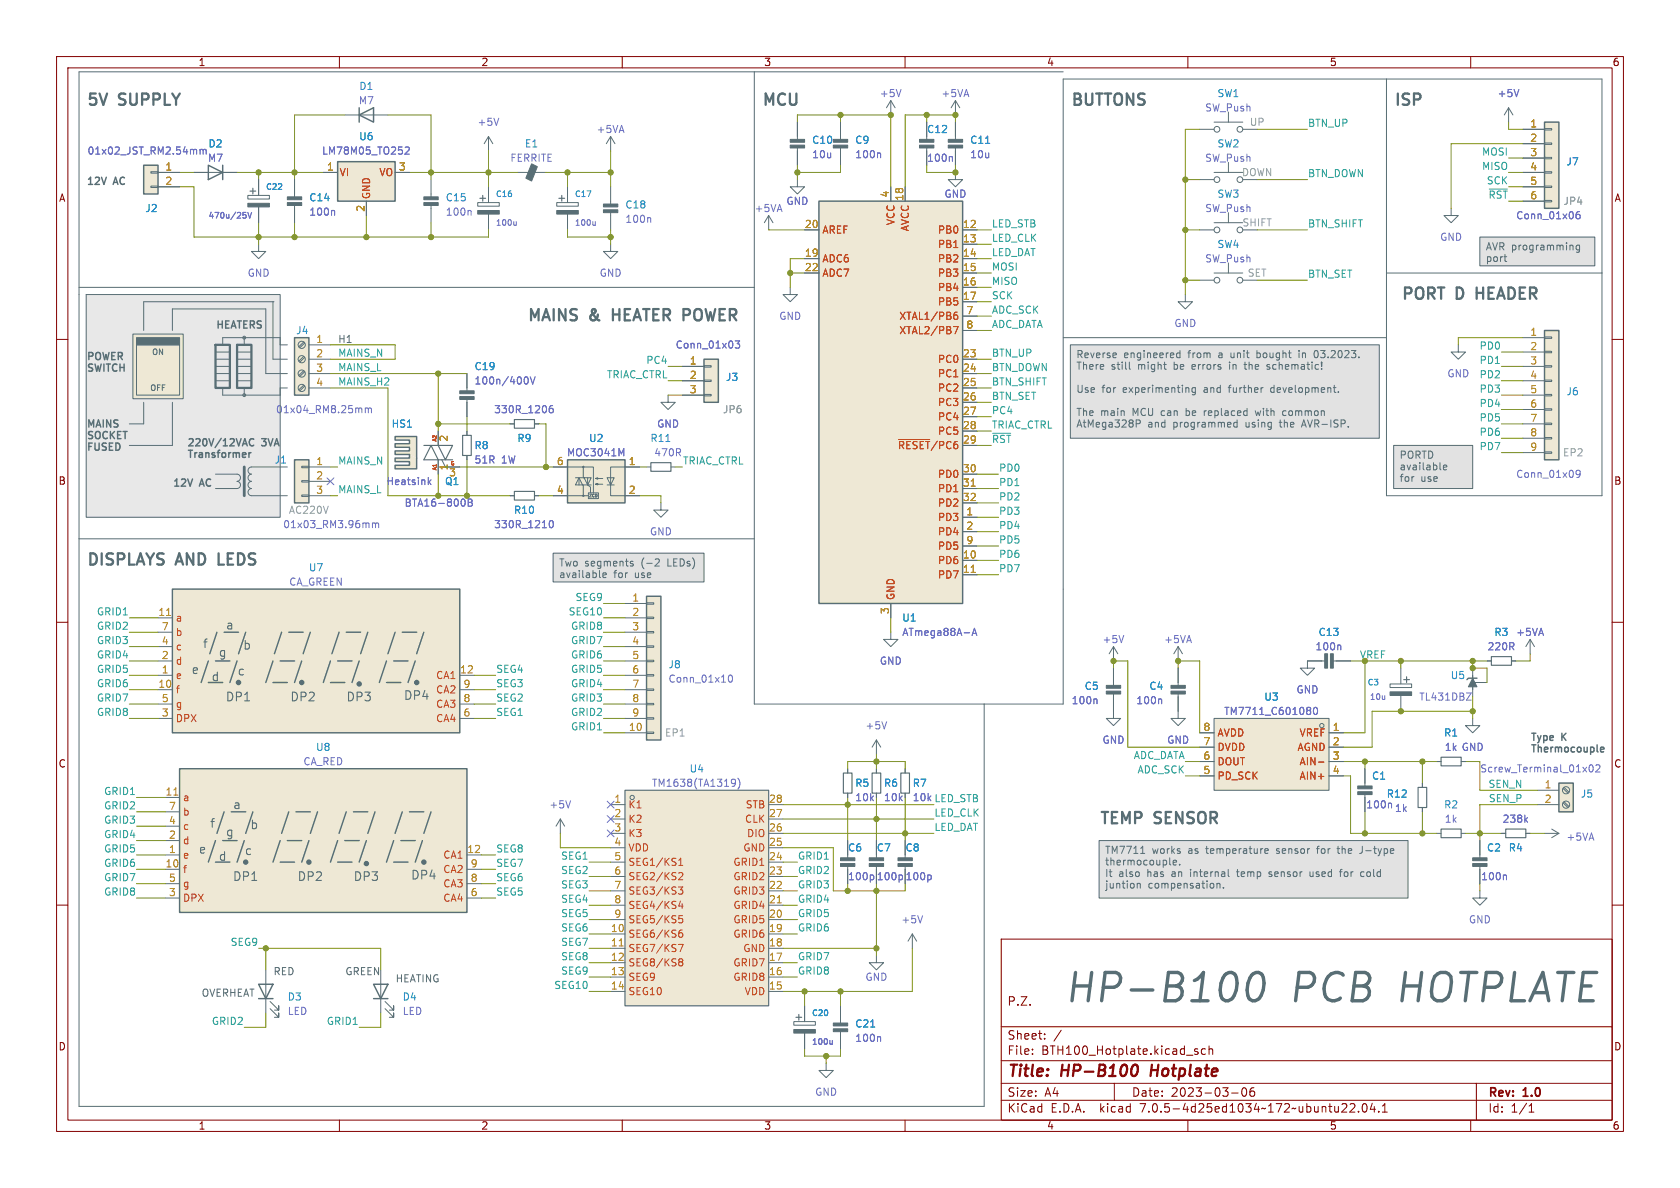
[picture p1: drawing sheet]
<svg xmlns="http://www.w3.org/2000/svg" width="297mm" height="210mm" viewBox="0 0 297 210" stroke-linecap="round" stroke-linejoin="round" font-family="sans-serif">
<defs><g id="words">
<g font-size="7" fill="#586e75">
<text x="188" y="177.6">HP-B100</text>
<text x="228" y="177.6">PCB HOTPLATE</text>
</g>
<g font-size="2.8" fill="#586e75">
<text x="15.2" y="18.8">5V</text>
<text x="21" y="18.8">SUPPLY</text>
<text x="134.6" y="18.8">MCU</text>
<text x="189.2" y="18.8">BUTTONS</text>
<text x="246.4" y="18.8">ISP</text>
<text x="247.6" y="53.1">PORT</text>
<text x="257.4" y="53.1">D</text>
<text x="261.5" y="53.1">HEADER</text>
<text x="93.1" y="56.9">MAINS</text>
<text x="104.1" y="56.9">&amp;</text>
<text x="108.7" y="56.9">HEATER POWER</text>
<text x="15.2" y="100.1">DISPLAYS</text>
<text x="31.2" y="100.1">AND LEDS</text>
<text x="194.3" y="145.8">TEMP</text>
<text x="204.1" y="145.8">SENSOR</text>
</g>
<g font-size="2.8" fill="#840000">
<text x="178" y="190.8">Title:</text>
<text x="187.5" y="190.8">HP-B100</text>
<text x="203.9" y="190.8">Hotplate</text>
</g>
<g font-size="2.1" fill="#586e75">
<text x="39.9" y="111.5">a</text>
<text x="33.8" y="119.4">e</text>
<text x="35.8" y="114.8">f</text>
<text x="38.6" y="116.3">g</text>
<text x="41.9" y="119.6">c</text>
<text x="42.9" y="115">b</text>
<text x="37.3" y="120.6">d</text>
<text x="39.8" y="124.2">DP1</text>
<text x="51.3" y="124.2">DP2</text>
<text x="61.2" y="124.2">DP3</text>
<text x="71.3" y="123.9">DP4</text>
<text x="41.1" y="143.2">a</text>
<text x="37.1" y="146.5">f</text>
<text x="39.9" y="148.1">g</text>
<text x="44.2" y="146.8">b</text>
<text x="35.1" y="151.1">e</text>
<text x="38.6" y="152.4">d</text>
<text x="41.1" y="155.9">DP1</text>
<text x="43.2" y="151.4">c</text>
<text x="52.5" y="155.9">DP2</text>
<text x="62.4" y="155.9">DP3</text>
<text x="72.6" y="155.7">DP4</text>
</g>
<g font-size="2.1" fill="#840000">
<text x="178" y="177.9">P.Z.</text>
<text x="178" y="183.9">Sheet:</text>
<text x="178" y="186.6">File:</text>
<text x="184" y="186.6">BTH100_Hotplate.kicad_sch</text>
<text x="178" y="196.8">KiCad</text>
<text x="178" y="194">Size:</text>
<text x="184.6" y="194">A4</text>
<text x="185.7" y="196.8">E.D.A.</text>
<text x="194.4" y="196.8">kicad</text>
<text x="200" y="194">Date:</text>
<text x="201.5" y="196.8">7.0.5-4d25ed1034~172~ubuntu22.04.1</text>
<text x="206.9" y="194">2023-03-06</text>
<text x="263" y="194.2">Rev:</text>
<text x="263" y="196.8">Id:</text>
<text x="267" y="196.8">1/1</text>
<text x="269.2" y="194.2">1.0</text>
</g>
<g font-size="1.8" fill="#840000">
<text x="35" y="11.8">1</text>
<text x="85" y="11.8">2</text>
<text x="135" y="11.8">3</text>
<text x="185" y="11.8">4</text>
<text x="235" y="11.8">5</text>
<text x="285" y="11.8">6</text>
<text x="10.4" y="35.8">A</text>
<text x="285.4" y="35.8">A</text>
<text x="10.3" y="85.8">B</text>
<text x="285.3" y="85.8">B</text>
<text x="10.3" y="135.8">C</text>
<text x="285.3" y="135.8">C</text>
<text x="10.3" y="185.8">D</text>
<text x="285.3" y="185.8">D</text>
<text x="35" y="199.8">1</text>
<text x="85" y="199.8">2</text>
<text x="135" y="199.8">3</text>
<text x="185" y="199.8">4</text>
<text x="235" y="199.8">5</text>
<text x="285" y="199.8">6</text>
</g>
<g font-size="1.8" fill="#268bd2">
<text x="63.5" y="16.1">D1</text>
<text x="215.2" y="17.3">SW1</text>
<text x="163.8" y="23.7">C12</text>
<text x="63.4" y="25">U6</text>
<text x="92.7" y="26.2">E1</text>
<text x="143.5" y="25.6">C10</text>
<text x="151.1" y="25.6">C9</text>
<text x="171.5" y="25.6">C11</text>
<text x="215.2" y="26.2">SW2</text>
<text x="276.9" y="29.4">J7</text>
<text x="54.6" y="35.8">C14</text>
<text x="78.7" y="35.8">C15</text>
<text x="215.2" y="35.1">SW3</text>
<text x="25.6" y="37.7">J2</text>
<text x="110.5" y="37">C18</text>
<text x="215.2" y="44">SW4</text>
<text x="52.3" y="59.2">J4</text>
<text x="83.8" y="65.6">C19</text>
<text x="128.3" y="67.5">J3</text>
<text x="276.9" y="70">J6</text>
<text x="69.2" y="75.8">HS1</text>
<text x="48.5" y="82.1">J1</text>
<text x="83.8" y="79.6">R8</text>
<text x="91.4" y="78.3">R9</text>
<text x="104.1" y="78.3">U2</text>
<text x="114.9" y="78.3">R11</text>
<text x="78.6" y="85.9">Q1</text>
<text x="90.8" y="91">R10</text>
<text x="54.5" y="101.2">U7</text>
<text x="159.4" y="110">U1</text>
<text x="233" y="112.6">C13</text>
<text x="264.1" y="112.6">R3</text>
<text x="118.1" y="118.3">J8</text>
<text x="191.7" y="122.1">C5</text>
<text x="203.1" y="122.1">C4</text>
<text x="223.5" y="124">U3</text>
<text x="256.4" y="120.2">U5</text>
<text x="255.2" y="130.4">R1</text>
<text x="55.8" y="132.9">U8</text>
<text x="121.9" y="136.7">U4</text>
<text x="242.5" y="138">C1</text>
<text x="151.1" y="139.3">R5</text>
<text x="156.2" y="139.3">R6</text>
<text x="161.3" y="139.3">R7</text>
<text x="255.2" y="143.1">R2</text>
<text x="279.4" y="141.2">J5</text>
<text x="149.9" y="150.7">C6</text>
<text x="154.9" y="150.7">C7</text>
<text x="160" y="150.7">C8</text>
<text x="262.8" y="150.7">C2</text>
<text x="266.7" y="150.7">R4</text>
<text x="50.8" y="177">D3</text>
<text x="71.1" y="177">D4</text>
<text x="151.1" y="181.8">C21</text>
</g>
<g font-size="1.8" fill="#6c71c4">
<text x="155.5" y="17.3">+5V</text>
<text x="166.4" y="17.3">+5VA</text>
<text x="264.7" y="17.3">+5V</text>
<text x="63.4" y="18.6">M7</text>
<text x="84.4" y="22.4">+5V</text>
<text x="105.4" y="23.7">+5VA</text>
<text x="213" y="19.9">SW_Push</text>
<text x="15.4" y="27.5">01x02_JST_RM2.54mm</text>
<text x="36.7" y="28.8">M7</text>
<text x="36.8" y="26.2">D2</text>
<text x="56.9" y="27.5">LM78M05_TO252</text>
<text x="90.2" y="28.8">FERRITE</text>
<text x="143.5" y="28.1">10u</text>
<text x="151.1" y="28.1">100n</text>
<text x="163.8" y="28.8">100n</text>
<text x="171.5" y="28.1">10u</text>
<text x="213" y="28.8">SW_Push</text>
<text x="166.9" y="35.1">GND</text>
<text x="54.6" y="38.3">100n</text>
<text x="78.7" y="38.3">100n</text>
<text x="110.5" y="39.6">100n</text>
<text x="133.3" y="37.7">+5VA</text>
<text x="139" y="36.4">GND</text>
<text x="213" y="37.7">SW_Push</text>
<text x="268" y="38.9">Conn_01x06</text>
<text x="213" y="46.5">SW_Push</text>
<text x="254.5" y="42.7">GND</text>
<text x="43.7" y="49.1">GND</text>
<text x="106" y="49.1">GND</text>
<text x="137.7" y="56.7">GND</text>
<text x="207.6" y="58">GND</text>
<text x="119.4" y="61.8">Conn_01x03</text>
<text x="83.8" y="68.1">100n/400V</text>
<text x="255.8" y="66.9">GND</text>
<text x="48.7" y="73.2">01x04_RM8.25mm</text>
<text x="87.3" y="73.2">330R_1206</text>
<text x="116.1" y="75.8">GND</text>
<text x="83.8" y="82.1">51R</text>
<text x="88.6" y="82.1">1W</text>
<text x="100.2" y="80.8">MOC3041M</text>
<text x="115.6" y="80.8">470R</text>
<text x="68.3" y="85.9">Heatsink</text>
<text x="71.5" y="89.7">BTA16-800B</text>
<text x="268" y="84.6">Conn_01x09</text>
<text x="50" y="93.5">01x03_RM3.96mm</text>
<text x="87.3" y="93.5">330R_1210</text>
<text x="114.8" y="94.8">GND</text>
<text x="51.1" y="103.7">CA_GREEN</text>
<text x="159.4" y="112.6">ATmega88A-A</text>
<text x="194.9" y="113.9">+5V</text>
<text x="205.7" y="113.9">+5VA</text>
<text x="268" y="112.6">+5VA</text>
<text x="155.5" y="117.7">GND</text>
<text x="232.5" y="115.1">100n</text>
<text x="262.9" y="115.1">220R</text>
<text x="118.1" y="120.8">Conn_01x10</text>
<text x="189.4" y="124.7">100n</text>
<text x="200.8" y="124.7">100n</text>
<text x="229.1" y="122.7">GND</text>
<text x="250.8" y="124">TL431DBZ</text>
<text x="152.9" y="129.1">+5V</text>
<text x="194.9" y="131.6">GND</text>
<text x="206.3" y="131.6">GND</text>
<text x="216.4" y="126.6">TM7711_C601080</text>
<text x="53.6" y="135.4">CA_RED</text>
<text x="255.4" y="132.9">1k GND</text>
<text x="261.6" y="136.7">Screw_Terminal_01x02</text>
<text x="97.1" y="143.1">+5V</text>
<text x="115.2" y="139.3">TM1638(TA1319)</text>
<text x="151.1" y="141.8">10k</text>
<text x="156.2" y="141.8">10k</text>
<text x="161.3" y="141.8">10k</text>
<text x="241.5" y="143.1">100n</text>
<text x="245.1" y="141.2">R12</text>
<text x="246.5" y="143.7">1k</text>
<text x="255.4" y="145.6">1k</text>
<text x="265.6" y="145.6">238k</text>
<text x="276.9" y="148.8">+5VA</text>
<text x="149.9" y="155.8">100p</text>
<text x="154.9" y="155.8">100p</text>
<text x="160" y="155.8">100p</text>
<text x="261.8" y="155.8">100n</text>
<text x="159.3" y="163.4">+5V</text>
<text x="259.6" y="163.4">GND</text>
<text x="152.9" y="173.5">GND</text>
<text x="50.8" y="179.6">LED</text>
<text x="71.1" y="179.6">LED</text>
<text x="151.1" y="184.3">100n</text>
<text x="144.1" y="193.9">GND</text>
</g>
<g font-size="1.8" fill="#93a1a1">
<text x="220.9" y="22.4">UP</text>
<text x="219.5" y="31.3">DOWN</text>
<text x="219.6" y="40.2">SHIFT</text>
<text x="276.3" y="36.4">JP4</text>
<text x="220.5" y="49.1">SET</text>
<text x="127.8" y="73.2">JP6</text>
<text x="276.3" y="80.8">EP2</text>
<text x="51" y="91">AC220V</text>
<text x="117.5" y="130.4">EP1</text>
</g>
<g font-size="1.8" fill="#2aa198">
<text x="231.1" y="22.5">BTN_UP</text>
<text x="262" y="27.6">MOSI</text>
<text x="231.1" y="31.4">BTN_DOWN</text>
<text x="262" y="30.1">MISO</text>
<text x="262.8" y="32.7">SCK</text>
<text x="175.3" y="40.3">LED_STB</text>
<text x="231.1" y="40.3">BTN_SHIFT</text>
<text x="175.3" y="42.8">LED_CLK</text>
<text x="175.3" y="45.4">LED_DAT</text>
<text x="175.3" y="47.9">MOSI</text>
<text x="175.3" y="50.5">MISO</text>
<text x="175.3" y="53">SCK</text>
<text x="231.1" y="49.2">BTN_SET</text>
<text x="175.3" y="55.5">ADC_SCK</text>
<text x="175.3" y="58.1">ADC_DATA</text>
<text x="59.7" y="65.7">MAINS_L</text>
<text x="59.7" y="63.2">MAINS_N</text>
<text x="114.2" y="64.4">PC4</text>
<text x="175.3" y="65.7">BTN_DOWN</text>
<text x="175.3" y="63.2">BTN_UP</text>
<text x="261.6" y="61.9">PD0</text>
<text x="261.6" y="64.4">PD1</text>
<text x="59.7" y="68.2">MAINS_H2</text>
<text x="107.3" y="67">TRIAC_CTRL</text>
<text x="175.3" y="70.8">BTN_SET</text>
<text x="175.3" y="68.2">BTN_SHIFT</text>
<text x="261.6" y="67">PD2</text>
<text x="261.6" y="69.5">PD3</text>
<text x="175.3" y="75.9">TRIAC_CTRL</text>
<text x="175.3" y="73.3">PC4</text>
<text x="261.6" y="77.1">PD6</text>
<text x="261.6" y="74.6">PD5</text>
<text x="261.6" y="72">PD4</text>
<text x="59.7" y="82.2">MAINS_N</text>
<text x="120.6" y="82.2">TRIAC_CTRL</text>
<text x="175.3" y="78.4">~{RST}</text>
<text x="176.5" y="83.5">PD0</text>
<text x="261.6" y="79.7">PD7</text>
<text x="59.7" y="87.3">MAINS_L</text>
<text x="176.5" y="86">PD1</text>
<text x="176.5" y="88.6">PD2</text>
<text x="176.5" y="91.1">PD3</text>
<text x="176.5" y="93.6">PD4</text>
<text x="176.5" y="96.2">PD5</text>
<text x="176.5" y="101.3">PD7</text>
<text x="176.5" y="98.7">PD6</text>
<text x="101.7" y="106.3">SEG9</text>
<text x="17.1" y="108.9">GRID1</text>
<text x="17.1" y="111.4">GRID2</text>
<text x="17.1" y="114">GRID3</text>
<text x="100.5" y="108.9">SEG10</text>
<text x="100.9" y="111.4">GRID8</text>
<text x="100.9" y="114">GRID7</text>
<text x="17.1" y="119">GRID5</text>
<text x="17.1" y="116.5">GRID4</text>
<text x="87.6" y="119">SEG4</text>
<text x="100.9" y="116.5">GRID6</text>
<text x="100.9" y="119">GRID5</text>
<text x="240.4" y="116.5">VREF</text>
<text x="17.1" y="124.1">GRID7</text>
<text x="17.1" y="121.6">GRID6</text>
<text x="87.6" y="124.1">SEG2</text>
<text x="87.6" y="121.6">SEG3</text>
<text x="100.9" y="124.1">GRID3</text>
<text x="100.9" y="121.6">GRID4</text>
<text x="17.1" y="126.7">GRID8</text>
<text x="87.6" y="126.7">SEG1</text>
<text x="100.9" y="129.2">GRID1</text>
<text x="100.9" y="126.7">GRID2</text>
<text x="200.4" y="134.3">ADC_DATA</text>
<text x="201.1" y="136.8">ADC_SCK</text>
<text x="18.4" y="140.6">GRID1</text>
<text x="18.4" y="143.2">GRID2</text>
<text x="161.3" y="141.8">10k LED_STB</text>
<text x="263.1" y="139.4">SEN_N</text>
<text x="263.2" y="141.9">SEN_P</text>
<text x="18.4" y="145.7">GRID3</text>
<text x="18.4" y="148.2">GRID4</text>
<text x="165.1" y="147">LED_DAT</text>
<text x="165.1" y="144.4">LED_CLK</text>
<text x="18.4" y="155.9">GRID7</text>
<text x="18.4" y="153.3">GRID6</text>
<text x="18.4" y="150.8">GRID5</text>
<text x="87.6" y="153.3">SEG7</text>
<text x="87.6" y="155.9">SEG6</text>
<text x="87.6" y="150.8">SEG8</text>
<text x="99.2" y="154.6">SEG2</text>
<text x="99.2" y="152.1">SEG1</text>
<text x="141" y="154.6">GRID2</text>
<text x="141" y="152.1">GRID1</text>
<text x="18.4" y="158.4">GRID8</text>
<text x="87.6" y="158.4">SEG5</text>
<text x="99.2" y="159.7">SEG4</text>
<text x="99.2" y="157.1">SEG3</text>
<text x="141" y="159.7">GRID4</text>
<text x="141" y="157.1">GRID3</text>
<text x="40.8" y="167.3">SEG9</text>
<text x="99.2" y="162.2">SEG5</text>
<text x="99.2" y="164.8">SEG6</text>
<text x="99.2" y="167.3">SEG7</text>
<text x="141" y="164.8">GRID6</text>
<text x="141" y="162.2">GRID5</text>
<text x="99.2" y="172.4">SEG9</text>
<text x="99.2" y="169.8">SEG8</text>
<text x="141" y="169.8">GRID7</text>
<text x="141" y="172.4">GRID8</text>
<text x="98" y="174.9">SEG10</text>
<text x="37.4" y="181.3">GRID2</text>
<text x="57.7" y="181.3">GRID1</text>
</g>
<g font-size="1.8" fill="#b58900">
<text x="270.5" y="22.6">1</text>
<text x="270.5" y="25.1">2</text>
<text x="270.5" y="27.7">3</text>
<text x="29.2" y="30.2">1</text>
<text x="29.2" y="32.8">2</text>
<text x="57.8" y="30.2">1</text>
<text x="70.5" y="30.2">3</text>
<text x="157.2" y="35" transform="rotate(-90 157.2 35)">4</text>
<text x="159.8" y="35.6" transform="rotate(-90 159.8 35.6)">18</text>
<text x="270.5" y="30.2">4</text>
<text x="270.5" y="32.8">5</text>
<text x="270.5" y="35.3">6</text>
<text x="64.5" y="37.5" transform="rotate(-90 64.5 37.5)">2</text>
<text x="142.2" y="40.4">20</text>
<text x="170.2" y="40.4">12</text>
<text x="142.2" y="45.5">19</text>
<text x="170.2" y="42.9">13</text>
<text x="170.2" y="45.5">14</text>
<text x="142.2" y="48">22</text>
<text x="170.2" y="48">15</text>
<text x="170.2" y="50.5">16</text>
<text x="170.2" y="53.1">17</text>
<text x="170.8" y="55.6">7</text>
<text x="170.8" y="58.2">8</text>
<text x="270.5" y="59.4">1</text>
<text x="55.8" y="60.7">1</text>
<text x="55.8" y="63.2">2</text>
<text x="55.8" y="65.8">3</text>
<text x="121.9" y="64.5">1</text>
<text x="170.2" y="63.2">23</text>
<text x="170.2" y="65.8">24</text>
<text x="270.5" y="62">2</text>
<text x="270.5" y="64.5">3</text>
<text x="55.8" y="68.3">4</text>
<text x="121.9" y="67.1">2</text>
<text x="121.9" y="69.6">3</text>
<text x="170.2" y="68.3">25</text>
<text x="170.2" y="70.9">26</text>
<text x="270.5" y="67.1">4</text>
<text x="270.5" y="69.6">5</text>
<text x="170.2" y="73.4">27</text>
<text x="170.2" y="75.9">28</text>
<text x="270.5" y="72.1">6</text>
<text x="270.5" y="74.7">7</text>
<text x="270.5" y="77.2">8</text>
<text x="55.8" y="82.3">1</text>
<text x="79.4" y="83.2" transform="rotate(-90 79.4 83.2)">1</text>
<text x="79.4" y="78.1" transform="rotate(-90 79.4 78.1)">2</text>
<text x="98.4" y="82.3">6</text>
<text x="111.1" y="82.3">1</text>
<text x="170.2" y="78.5">29</text>
<text x="170.2" y="83.6">30</text>
<text x="270.5" y="79.8">9</text>
<text x="55.8" y="84.8">2</text>
<text x="55.8" y="87.4">3</text>
<text x="79.3" y="84.5">3</text>
<text x="98.4" y="87.4">4</text>
<text x="111.1" y="87.4">2</text>
<text x="170.2" y="86.1">31</text>
<text x="170.2" y="88.6">32</text>
<text x="170.8" y="91.2">1</text>
<text x="170.8" y="93.7">2</text>
<text x="170.2" y="98.8">10</text>
<text x="170.2" y="101.3">11</text>
<text x="170.8" y="96.3">9</text>
<text x="111.7" y="106.4">1</text>
<text x="27.9" y="109">11</text>
<text x="28.5" y="111.5">7</text>
<text x="111.7" y="109">2</text>
<text x="111.7" y="111.5">3</text>
<text x="157.2" y="108.6" transform="rotate(-90 157.2 108.6)">3</text>
<text x="28.5" y="119.1">1</text>
<text x="28.5" y="116.6">2</text>
<text x="28.5" y="114">4</text>
<text x="81.3" y="119.1">12</text>
<text x="111.7" y="114">4</text>
<text x="111.7" y="116.6">5</text>
<text x="111.7" y="119.1">6</text>
<text x="27.9" y="121.7">10</text>
<text x="28.5" y="124.2">5</text>
<text x="81.9" y="124.2">8</text>
<text x="81.9" y="121.7">9</text>
<text x="111.7" y="121.7">7</text>
<text x="111.7" y="124.2">8</text>
<text x="28.5" y="126.7">3</text>
<text x="81.9" y="126.7">6</text>
<text x="111.1" y="129.3">10</text>
<text x="111.7" y="126.7">9</text>
<text x="212.7" y="131.8">7</text>
<text x="212.7" y="129.3">8</text>
<text x="235.6" y="129.3">1</text>
<text x="235.6" y="131.8">2</text>
<text x="212.7" y="136.9">5</text>
<text x="212.7" y="134.4">6</text>
<text x="235.6" y="134.4">3</text>
<text x="235.6" y="136.9">4</text>
<text x="29.2" y="140.7">11</text>
<text x="29.8" y="143.3">7</text>
<text x="108.6" y="142">1</text>
<text x="135.9" y="142">28</text>
<text x="273" y="139.4">1</text>
<text x="273" y="142">2</text>
<text x="29.8" y="148.3">2</text>
<text x="29.8" y="145.8">4</text>
<text x="108.6" y="144.5">2</text>
<text x="108.6" y="147.1">3</text>
<text x="108.6" y="149.6">4</text>
<text x="135.9" y="149.6">25</text>
<text x="135.9" y="147.1">26</text>
<text x="135.9" y="144.5">27</text>
<text x="29.2" y="153.4">10</text>
<text x="29.8" y="150.9">1</text>
<text x="29.8" y="156">5</text>
<text x="82.5" y="150.9">12</text>
<text x="83.2" y="156">8</text>
<text x="83.2" y="153.4">9</text>
<text x="108.6" y="152.1">5</text>
<text x="108.6" y="154.7">6</text>
<text x="135.9" y="154.7">23</text>
<text x="135.9" y="152.1">24</text>
<text x="29.8" y="158.5">3</text>
<text x="83.2" y="158.5">6</text>
<text x="108.6" y="157.2">7</text>
<text x="108.6" y="159.8">8</text>
<text x="135.9" y="159.8">21</text>
<text x="135.9" y="157.2">22</text>
<text x="107.9" y="164.8">10</text>
<text x="107.9" y="167.4">11</text>
<text x="108.6" y="162.3">9</text>
<text x="135.9" y="167.4">18</text>
<text x="135.9" y="164.8">19</text>
<text x="135.9" y="162.3">20</text>
<text x="107.9" y="169.9">12</text>
<text x="107.9" y="172.5">13</text>
<text x="135.9" y="172.5">16</text>
<text x="135.9" y="169.9">17</text>
<text x="107.9" y="175">14</text>
<text x="135.9" y="175">15</text>
</g>
<g font-size="1.8" fill="#586e75">
<text x="15.2" y="32.8">12V</text>
<text x="20.1" y="32.8">AC</text>
<text x="262.6" y="44.5">AVR programming</text>
<text x="262.6" y="46.6">port</text>
<text x="38.1" y="58.2">HEATERS</text>
<text x="15.2" y="63.7">POWER</text>
<text x="15.2" y="65.8">SWITCH</text>
<text x="59.7" y="60.7">H1</text>
<text x="190.2" y="63.6">Reverse</text>
<text x="190.2" y="65.6">There</text>
<text x="196.4" y="65.6">still</text>
<text x="198.6" y="63.6">engineered</text>
<text x="201.1" y="65.6">might</text>
<text x="207.6" y="65.6">be</text>
<text x="210" y="63.6">from</text>
<text x="210.9" y="65.6">errors</text>
<text x="215.5" y="63.6">a</text>
<text x="217.6" y="65.6">in</text>
<text x="217.7" y="63.6">unit</text>
<text x="220.5" y="65.6">the</text>
<text x="222.4" y="63.6">bought</text>
<text x="224.5" y="65.6">schematic!</text>
<text x="230" y="63.6">in</text>
<text x="232.9" y="63.6">03.2023.</text>
<text x="190.2" y="69.7">Use</text>
<text x="194.7" y="69.7">for</text>
<text x="198.5" y="69.7">experimenting</text>
<text x="212.9" y="69.7">and</text>
<text x="217.4" y="69.7">further</text>
<text x="224.9" y="69.7">development.</text>
<text x="15.2" y="75.7">MAINS</text>
<text x="15.2" y="77.7">SOCKET</text>
<text x="190.2" y="73.8">The</text>
<text x="190.2" y="75.8">AtMega328P</text>
<text x="194.5" y="73.8">main</text>
<text x="200.2" y="73.8">MCU can</text>
<text x="202.8" y="75.8">and</text>
<text x="207.4" y="75.8">programmed</text>
<text x="209.8" y="73.8">be</text>
<text x="213.1" y="73.8">replaced</text>
<text x="220.3" y="75.8">using</text>
<text x="222.4" y="73.8">with</text>
<text x="226.4" y="75.8">the</text>
<text x="227.3" y="73.8">common</text>
<text x="230.5" y="75.8">AVR-ISP.</text>
<text x="15.2" y="79.8">FUSED</text>
<text x="33" y="79">220V/12VAC</text>
<text x="33" y="81">Transformer</text>
<text x="46.3" y="79">3VA</text>
<text x="247.3" y="81.3">PORTD</text>
<text x="247.3" y="83.4">available</text>
<text x="30.5" y="86.1">12V</text>
<text x="35.3" y="86.1">AC</text>
<text x="247.3" y="85.4">for</text>
<text x="251.1" y="85.4">use</text>
<text x="98.7" y="100.4">Two segments</text>
<text x="113.3" y="100.4">(-2</text>
<text x="118.1" y="100.4">LEDs)</text>
<text x="98.7" y="102.4">available</text>
<text x="108.4" y="102.4">for</text>
<text x="112.2" y="102.4">use</text>
<text x="270.5" y="131.1">Type</text>
<text x="276" y="131.1">K</text>
<text x="270.5" y="133.1">Thermocouple</text>
<text x="195.3" y="151.2">TM7711</text>
<text x="195.3" y="153.2">thermocouple.</text>
<text x="195.3" y="155.3">It</text>
<text x="197.7" y="155.3">also</text>
<text x="202.8" y="155.3">has</text>
<text x="203.6" y="151.2">works</text>
<text x="207.2" y="155.3">an</text>
<text x="210" y="151.2">as</text>
<text x="210.6" y="155.3">internal</text>
<text x="213.3" y="151.2">temperature</text>
<text x="219" y="155.3">temp</text>
<text x="224.8" y="155.3">sensor</text>
<text x="225.8" y="151.2">sensor</text>
<text x="232.1" y="155.3">used</text>
<text x="233.2" y="151.2">for</text>
<text x="236.9" y="151.2">the</text>
<text x="237.6" y="155.3">for</text>
<text x="241" y="151.2">J-type</text>
<text x="241.3" y="155.3">cold</text>
<text x="195.3" y="157.3">juntion</text>
<text x="202.9" y="157.3">compensation.</text>
<text x="48.3" y="172.5">RED</text>
<text x="61" y="172.5">GREEN</text>
<text x="69.8" y="173.7">HEATING</text>
<text x="35.6" y="176.3">OVERHEAT</text>
</g>
<g font-size="1.8" fill="#cb4b16">
<text x="59.9" y="31.3">VI</text>
<text x="65.6" y="35.3" transform="rotate(-90 65.6 35.3)">GND</text>
<text x="67" y="31.3">VO</text>
<text x="145.3" y="41.5">AREF</text>
<text x="158.3" y="39.8" transform="rotate(-90 158.3 39.8)">VCC</text>
<text x="160.8" y="40.9" transform="rotate(-90 160.8 40.9)">AVCC</text>
<text x="165.8" y="41.5">PB0</text>
<text x="145.3" y="46.5">ADC6</text>
<text x="165.8" y="44">PB1</text>
<text x="165.8" y="46.5">PB2</text>
<text x="145.3" y="49.1">ADC7</text>
<text x="165.8" y="49.1">PB3</text>
<text x="165.8" y="51.6">PB4</text>
<text x="159" y="56.7">XTAL1/PB6</text>
<text x="159" y="59.2">XTAL2/PB7</text>
<text x="165.8" y="54.2">PB5</text>
<text x="165.8" y="64.3">PC0</text>
<text x="165.8" y="66.9">PC1</text>
<text x="165.8" y="69.4">PC2</text>
<text x="165.8" y="71.9">PC3</text>
<text x="165.8" y="74.5">PC4</text>
<text x="165.8" y="77">PC5</text>
<text x="158.7" y="79.6">~{RESET}/PC6</text>
<text x="165.8" y="84.6">PD0</text>
<text x="165.8" y="87.2">PD1</text>
<text x="165.8" y="89.7">PD2</text>
<text x="165.8" y="92.3">PD3</text>
<text x="165.8" y="94.8">PD4</text>
<text x="165.8" y="99.9">PD6</text>
<text x="165.8" y="97.3">PD5</text>
<text x="158.3" y="106.2" transform="rotate(-90 158.3 106.2)">GND</text>
<text x="165.8" y="102.4">PD7</text>
<text x="31" y="110">a</text>
<text x="31" y="112.6">b</text>
<text x="31" y="117.7">d</text>
<text x="31" y="115.1">c</text>
<text x="31" y="120.2">e</text>
<text x="31" y="122.7">f</text>
<text x="31" y="125.3">g</text>
<text x="77.1" y="120.2">CA1</text>
<text x="77.1" y="125.3">CA3</text>
<text x="77.1" y="122.7">CA2</text>
<text x="31" y="127.8">DPX</text>
<text x="77.1" y="127.8">CA4</text>
<text x="215.1" y="130.4">AVDD</text>
<text x="229.7" y="130.4">VREF</text>
<text x="215.1" y="138">PD_SCK</text>
<text x="215.1" y="135.4">DOUT</text>
<text x="215.1" y="132.9">DVDD</text>
<text x="229.4" y="132.9">AGND</text>
<text x="229.7" y="135.4">AIN-</text>
<text x="229.7" y="138">AIN+</text>
<text x="32.3" y="141.8">a</text>
<text x="111" y="143.1">K1</text>
<text x="131.8" y="143.1">STB</text>
<text x="32.3" y="149.4">d</text>
<text x="32.3" y="146.9">c</text>
<text x="32.3" y="144.3">b</text>
<text x="111" y="145.6">K2</text>
<text x="111" y="148.1">K3</text>
<text x="131.7" y="145.6">CLK</text>
<text x="132" y="148.1">DIO</text>
<text x="32.3" y="152">e</text>
<text x="32.3" y="154.5">f</text>
<text x="78.3" y="152">CA1</text>
<text x="78.3" y="154.5">CA2</text>
<text x="111" y="150.7">VDD</text>
<text x="111" y="153.2">SEG1/KS1</text>
<text x="111" y="155.8">SEG2/KS2</text>
<text x="129.6" y="155.8">GRID2</text>
<text x="129.6" y="153.2">GRID1</text>
<text x="131.4" y="150.7">GND</text>
<text x="32.3" y="159.6">DPX</text>
<text x="32.3" y="157">g</text>
<text x="78.3" y="159.6">CA4</text>
<text x="78.3" y="157">CA3</text>
<text x="111" y="158.3">SEG3/KS3</text>
<text x="111" y="160.8">SEG4/KS4</text>
<text x="129.6" y="160.8">GRID4</text>
<text x="129.6" y="158.3">GRID3</text>
<text x="111" y="165.9">SEG6/KS6</text>
<text x="111" y="163.4">SEG5/KS5</text>
<text x="129.6" y="165.9">GRID6</text>
<text x="129.6" y="163.4">GRID5</text>
<text x="111" y="168.5">SEG7/KS7</text>
<text x="111" y="171">SEG8/KS8</text>
<text x="111" y="173.5">SEG9</text>
<text x="129.6" y="173.5">GRID8</text>
<text x="129.6" y="171">GRID7</text>
<text x="131.4" y="168.5">GND</text>
<text x="111" y="176.1">SEG10</text>
<text x="131.6" y="176.1">VDD</text>
</g>
<text font-size="1.8" fill="#859900" x="263.1" y="35.2">~{RST}</text>
<g font-size="1.4" fill="#268bd2">
<text x="47" y="33.7">C22</text>
<text x="87.6" y="35">C16</text>
<text x="101.6" y="35">C17</text>
<text x="241.7" y="121.3">C3</text>
<text x="143.5" y="179.8">C20</text>
</g>
<g font-size="1.4" fill="#6c71c4">
<text x="36.8" y="38.8">470u/25V</text>
<text x="87.6" y="40.1">100u</text>
<text x="101.6" y="40.1">100u</text>
<text x="242.1" y="123.9">10u</text>
<text x="143.5" y="184.8">100u</text>
</g>
<g font-size="1.4" fill="#586e75">
<text x="26.8" y="62.9">ON</text>
<text x="26.5" y="69.3">OFF</text>
</g>
<g font-size=".9" fill="#cb4b16">
<text x="77.2" y="83.2" transform="rotate(-90 77.2 83.2)">A1</text>
<text x="77.2" y="78.1" transform="rotate(-90 77.2 78.1)">A2</text>
<text x="79.6" y="82.3">G</text>
</g>
<text font-size=".7" fill="#586e75" x="104" y="88.1">ZCD</text>
</g></defs>
<g fill="none" stroke="#840000" stroke-width=".18">
<path d="M10 10h277v190h-277zM12 12h273v186h-273zM60 10v2M110 10v2M160 10v2M210 10v2M260 10v2M10 60h2M285 60h2M10 110h2M285 110h2M10 160h2"/>
<path d="M285 160h2M177 166h108v32h-108zM60 198v2M110 198v2M160 198v2M177 194.5h108M177 191.5h108M177 187.5h108M177 181.5h108M182.5 186.3v.1M182.5 185.5v.1M184.7 183.6v.1"/>
<path d="M184.7 182.8v.1M187.6 182.1l-1.3 2M197 191.5v3M210 198v2M211.7 185.5l-.3-.1-.2 .2v.2l.5 .2v.3h-.5M213.1 185.5l-.4-.1-.3 .3v.4l.1 .2h.6M213.7 185.5l.3-.1 .3 .1 .1 .9M213.7 184.9v1.5M217.7 193.2h1.2M219.7 192.4l.2-.1a.81 .81 0 0 1 .6 .6 .81 .81 0 0 1-.3 .8l-.2 .1a.81 .81 0 0 1-.3-1.4zM221.7 192.3a.59 .59 0 0 0-.7 .6v.6l.1 .2 .4 .1 .2-.1 .1-.5-.1-.3h-.5l-.2 .3M237.2 196.6h.9"/>
<path d="M238 195.2v.5M238.7 195.2l.5-.1 .3 .1v.3l-.9 1.1h.9M240.2 196.5v.1M241 195.2l.2-.1a.81 .81 0 0 1 .6 .6 .81 .81 0 0 1-.3 .8l-.2 .1a.81 .81 0 0 1-.3-1.4zM242.6 195l-.4 1.1h1M243 195.6v1M243.7 196.5v.1M244.4 196.6h.8M244.4 195.5l.4-.4v1.5M260 198v2M261 191.5v6.5M270.3 196.6h.9"/>
<path d="M270.3 195.5l.4-.4v1.5"/>
</g>
<path d="M200 189a.77 .77 0 0 1 .8-.8 1.25 1.25 0 0 1-.3 2 .44 .44 0 0 1-.5-.4" fill="none" stroke="#840000" stroke-width=".4"/>
<g fill="#e2e2e2" stroke="#e2e2e2" stroke-width=".18">
<path d="M189.2 61h54.6v16.5h-54.6z"/>
<path d="M246.4 78.7h13.9v7.7h-13.9z"/>
<path d="M261.6 41.9h20.3v5.1h-20.3z"/>
<path d="M97.8 97.8h26.7v5.1h-26.7z"/>
<path d="M194.3 148.6h54.6v10.2h-54.6z"/>
</g>
<path d="M15.2 52.1h34.3v39.3h-34.3z" fill="#e8e8e8" stroke="#e8e8e8" stroke-width=".18"/>
<g fill="none" stroke="#586e75" stroke-width=".18">
<path d="M157.5 17.8l-.8 1.3M157.5 17.8v2.5M157.5 17.8l.7 1.3M168.9 17.8v2.5M168.9 17.8l-.8 1.3M168.9 17.8l.8 1.3M217.2 19.8v1.8M266.7 19.1l-.8 1.2M266.7 19.1v2.5M266.7 19.1l.8 1.2M26.7 32.9h1.2v.2h-1.2zM26.7 30.4h1.2v.2h-1.2z"/>
<path d="M27.9 30.5h3.8M27.9 33h3.8M34.3 30.5h7.6M43.8 34.5h3.8v.7h-3.8zM45.7 31.8v2.7M45.7 36.5v2.9M52.1 31.8v3.3M52.1 36.1v3.3M57.1 30.5h2.6M61 20.3h7.6M64.8 35.6v2.5M69.8 30.5h2.6"/>
<path d="M76.2 31.8v3.3M76.2 36.1v3.3M86.4 24.1l-.8 1.3M86.4 24.1v2.6M86.4 24.1l.7 1.3M107.9 24.1l-.7 1.3M107.9 24.1v2.6M107.9 33v3.3M107.9 37.3v3.3M107.9 24.1l.8 1.3M135.9 38.1l-.8 1.3M135.9 38.1v2.5"/>
<path d="M135.9 38.1l.8 1.3M141 31.8v1.2h1.2l-1.2 1.3-1.3-1.3h1.3M141 21.6v3.3M141 25.9v3.3M148.6 21.6v3.3M148.6 25.9v3.3M163.8 21.6v3.3M163.8 25.9v3.3M168.9 30.5v1.3h1.3l-1.3 1.2-1.3-1.2h1.3M168.9 21.6v3.3M168.9 25.9v3.3M212.1 22.9h2.5"/>
<path d="M212.1 31.8h2.5M214.6 30.5h5.1M214.6 39.4h5.1M214.6 21.6h5.1M217.2 28.7v1.8M217.2 37.6v1.8M219.7 22.9h2.5M256.5 36.8v1.3h1.3l-1.3 1.3-1.2-1.3h1.2M269.2 30.5h3.8M269.2 22.9h3.8M269.2 33h3.8M269.2 25.4h3.8"/>
<path d="M269.2 27.9h3.8M269.2 35.6h3.8M273 35.4h1.3v.3h-1.3zM273 32.9h1.3v.2h-1.3zM273 30.4h1.3v.2h-1.3zM273 27.8h1.3v.3h-1.3zM273 25.3h1.3v.2h-1.3zM273 22.7h1.3v.3h-1.3zM23.5 59.1h8.9v11.4h-8.9zM45.7 43.2v1.3h1.3l-1.3 1.2-1.3-1.2h1.3M107.9 43.2v1.3h1.3l-1.3 1.2-1.2-1.2h1.2M212.1 40.6h2.5"/>
<path d="M212.1 49.5h2.5M214.6 48.3h5.1M217.2 46.5v1.8M219.7 49.5h2.5M269.2 59.7h3.8M273 59.6h1.3v.2h-1.3zM24.1 61h7.6v8.9h-7.6zM53.7 68.1l-.9 .8M53.7 65.5l-.9 .9M53.7 63l-.9 .8M53.7 60.5l-.9 .8M53.9 68.2l-.9 .9"/>
<path d="M53.9 65.7l-.9 .8M53.9 63.2l-.9 .8M53.9 60.6l-.9 .9M54.6 61h3.8M54.6 63.5h3.8M54.6 66h3.8M54.6 68.6h3.8M77.5 76.2v2.5M82.5 76.2v.8M90.2 74.9h.7M94.5 74.9h.7M118.1 69.9v1.2h1.3l-1.3 1.3-1.3-1.3h1.3"/>
<path d="M120.6 64.8h3.9M120.6 67.3h3.9M120.6 69.9h3.9M124.5 69.7h1.2v.3h-1.2zM124.5 67.2h1.2v.2h-1.2zM124.5 64.6h1.2v.3h-1.2zM257.8 61v1.2h1.3l-1.3 1.3-1.3-1.3h1.3M269.2 62.2h3.8M269.2 64.8h3.8M269.2 67.3h3.8M269.2 69.9h3.8M269.2 72.4h3.8"/>
<path d="M269.2 74.9h3.8M269.2 77.5h3.8M273 79.9h1.3v.2h-1.3zM273 77.3h1.3v.3h-1.3zM273 74.8h1.3v.3h-1.3zM273 72.3h1.3v.2h-1.3zM273 69.7h1.3v.3h-1.3zM273 67.2h1.3v.2h-1.3zM273 64.6h1.3v.3h-1.3zM273 62.1h1.3v.3h-1.3zM53.3 87.5h1.3v.3h-1.3zM53.3 85h1.3v.2h-1.3z"/>
<path d="M53.3 82.4h1.3v.3h-1.3zM54.6 82.6h3.8M54.6 85.1h3.8M54.6 87.6h3.8M77.5 81.3v2.5M78.1 81.3l.6 1.3h2.6M82.5 80.5v.8M90.2 87.6h.7M94.5 87.6h.7M97.8 82.6h5.3v1.9M101.7 84.5h2.8l-.6 1.2-.6-1.2M102.4 84.5v1.2"/>
<path d="M103 85.7l-.6-1.2-.7 1.2h2.8M103.1 85.7v1.9h-5.3M103.1 82.6h1.8v4.5M103.1 87.6h.9M103.9 84.5v1.2l.5 .4v1M104 87.1h1.8v1h-1.8zM105.3 85.6l.4-.1v.2l-.4-.1h1.3M105.3 84.6l.4-.1v.2l-.4-.1h1.3M107.3 84.5h1.3l-.7 1.2zM107.3 85.7h1.3M113 82.6h-5.1v5h5.1M114.3 82.6h.8"/>
<path d="M116.8 88.9v1.3h1.3l-1.3 1.2-1.2-1.2h1.2M118.6 82.6h.8M269.2 80h3.8M27.9 109.2h2.6M27.9 111.8h2.6M27.9 114.3h2.6M27.9 116.8h2.6M27.9 119.4h2.6M81.3 119.4h2.5M110.5 106.7h3.8M110.5 109.2h3.8M110.5 111.8h3.8"/>
<path d="M110.5 114.3h3.8M110.5 116.8h3.8M110.5 119.4h3.8M114.3 119.3h1.3v.2h-1.3zM114.3 116.7h1.3v.3h-1.3zM114.3 114.2h1.3v.2h-1.3zM114.3 111.6h1.3v.3h-1.3zM114.3 109.1h1.3v.2h-1.3zM114.3 106.6h1.3v.2h-1.3zM196.8 114.3l.8 1.3M196.8 114.3v2.5M196.8 114.3l-.7 1.3"/>
<path d="M208.3 114.3l.7 1.3M208.3 114.3v2.5M208.3 114.3l-.8 1.3M234.4 116.8h-3.3v1.3h-1.2l1.2 1.3 1.3-1.3h-1.3M235.5 116.8h3.3M260.3 119.4v2.5M260.3 118.1v5.1M262.9 116.8h.8M267.2 116.8h.8M270.5 113l.8 1.3M270.5 113v2.6M270.5 113l-.8 1.3"/>
<path d="M27.9 121.9h2.6M27.9 124.5h2.6M27.9 127h2.6M81.3 121.9h2.5M81.3 124.5h2.5M81.3 127h2.5M110.5 129.5h3.8M110.5 121.9h3.8M110.5 124.5h3.8M110.5 127h3.8M114.3 129.4h1.3v.3h-1.3zM114.3 126.9h1.3v.2h-1.3z"/>
<path d="M114.3 124.3h1.3v.3h-1.3zM114.3 121.8h1.3v.2h-1.3zM254 134.6h.8M258.3 134.6h.8M260.3 127v1.3h-1.2l1.2 1.2 1.3-1.2h-1.3M260.3 120.7h2.6M149.9 148.6v3.3M149.9 152.9v3.3M160 148.6v3.3M160 152.9v3.3M261.6 157.5v1.3h-1.3l1.3 1.2 1.3-1.2h-1.3M261.6 148.6v3.3"/>
<path d="M261.6 152.9v3.3M273 147.3h2.6M274.3 146.6l1.3 .7M275.6 147.3l-1.3 .8M47 171.5v7.6M47.8 178.3l1.5 1.5v-.7v.7h-.8M47.8 177l1.5 1.6v-.8v.8h-.8M67.3 171.5v7.6M68.1 178.3l1.5 1.5v-.7v.7h-.8M68.1 177l1.5 1.6v-.8v.8h-.8M142.2 177.8v2.8M148.6 177.8v3.3"/>
<path d="M154.9 168.9v1.3h1.3l-1.3 1.3-1.2-1.3h1.2M140.3 180.6h3.8v.6h-3.8zM142.2 182.5v2.9M146 188v1.2h1.3l-1.3 1.3-1.2-1.3h1.2M148.6 182.1v3.3"/>
<circle cx="215.1" cy="22.9" r=".51"/>
<circle cx="215.1" cy="31.8" r=".51"/>
<circle cx="219.2" cy="22.9" r=".51"/>
<circle cx="219.2" cy="31.8" r=".51"/>
<circle cx="215.1" cy="40.6" r=".51"/>
<circle cx="215.1" cy="49.5" r=".51"/>
<circle cx="219.2" cy="40.6" r=".51"/>
<circle cx="219.2" cy="49.5" r=".51"/>
<circle cx="53.3" cy="68.6" r=".63"/>
<circle cx="53.3" cy="61" r=".63"/>
<circle cx="53.3" cy="66" r=".63"/>
<circle cx="53.3" cy="63.5" r=".63"/>
<circle cx="103.1" cy="87.6" r=".13"/>
<circle cx="103.1" cy="82.6" r=".13"/>
</g>
<g fill="#586e75" stroke="#586e75" stroke-width=".18">
<path d="M139.7 25.7h2.5v.5h-2.5z"/>
<path d="M139.7 24.6h2.5v.5h-2.5z"/>
<path d="M147.3 25.7h2.6v.5h-2.6z"/>
<path d="M147.3 24.6h2.6v.5h-2.6z"/>
<path d="M162.6 25.7h2.5v.5h-2.5z"/>
<path d="M162.6 24.6h2.5v.5h-2.5z"/>
<path d="M167.6 25.7h2.6v.5h-2.6z"/>
<path d="M167.6 24.6h2.6v.5h-2.6z"/>
<path d="M234.2 115.6h.5v2.5h-.5z"/>
<path d="M235.2 115.6h.5v2.5h-.5z"/>
<path d="M50.8 35.8h2.5v.5h-2.5z"/>
<path d="M50.8 34.8h2.5v.5h-2.5z"/>
<path d="M140.3 182h3.8v.6h-3.8z"/>
<path d="M147.3 181.9h2.6v.5h-2.6z"/>
<path d="M147.3 180.8h2.6v.6h-2.6z"/>
<path d="M43.8 35.9h3.8v.7h-3.8z"/>
<path d="M260.3 119.9l.8 1.5h-1.5z"/>
<path d="M158.7 152.7h2.6v.5h-2.6z"/>
<path d="M158.7 151.6h2.6v.5h-2.6z"/>
<path d="M106.7 37.1h2.5v.5h-2.5z"/>
<path d="M106.7 36.1h2.5v.5h-2.5z"/>
<path d="M24.1 59.7h7.6v1.3h-7.6z"/>
<path d="M148.6 152.7h2.5v.5h-2.5z"/>
<path d="M148.6 151.6h2.5v.5h-2.5z"/>
<path d="M260.3 152.7h2.6v.5h-2.6z"/>
<path d="M260.3 151.6h2.6v.5h-2.6z"/>
<path d="M74.9 35.8h2.6v.5h-2.6z"/>
<path d="M74.9 34.8h2.6v.5h-2.6z"/>
</g>
<path d="M44.2 33.8h1M44.7 33.3v1M74.9 78.7h5.1l-1.3 2.6-1.2-2.6M81.8 77h1.5v3.5h-1.5zM90.9 74.2h3.6v1.5h-3.6zM77.5 81.3l-1.3-2.6-1.3 2.6h5.1M90.9 86.9h3.6v1.5h-3.6zM115.1 81.8h3.5v1.5h-3.5zM263.7 116.1h3.5v1.5h-3.5zM254.8 133.9h3.5v1.5h-3.5zM140.7 179.8h1M141.2 179.3v1" fill="none" stroke="#586e75" stroke-width=".2"/>
<g fill="none" stroke="#6c71c4" stroke-width=".18">
<path d="M159.3 15.8l-.4 1.3M268.5 15.8l-.4 1.3M35.4 26.4v.8M35.4 26.5l.3-.1 .2 .2M35.9 26.6v.6M36.4 26.5l-.3-.1-.2 .2M36.5 26.6v.6M43 37.5h.5M43.3 37.9l.2 .2v.3l-.2 .2M43.8 37.5l.3 1.1 .4-1.1M59 37.2l.2 .2v.6M71.6 26.1l.5-.1 .3 .3-.8 .9h.8"/>
<path d="M83.1 37.2l.2 .2v.6M88.2 20.9l-.4 1.3M114.9 38.5l.1 .1v.7M155.5 27l.2 .2v.7M168.2 27.7l.2 .2v.6M279.2 37.4l-.3 .1a.86 .86 0 0 0 0 1.2l.4-.1v-.5l-.2-.2-.4 .1-.1 .1M64.6 72.1v.9M64.6 72.2l.3-.1 .2 .2M65.1 72.3l.2-.2 .3 .1 .1 .8M65.1 72.3v.7M97.7 71.7l-.4 .1a.85 .85 0 0 0 0 1.2l.5-.2v-.4l-.2-.2h-.4l-.1 .2M130 60.3h.8l-.5 .5 .4 .1v.5l-.2 .1-.5-.1"/>
<path d="M65.8 92.4v.9M65.8 92.6l.4-.2 .2 .2M66.4 92.6l.2-.2 .3 .1v.8M66.4 92.6v.7M82.1 88.3l.1 .4-.1 .7M82.8 88.2h.4l.2 .3-.2 .3 .2 .1 .1 .3-.2 .3h-.5zM82.8 88.8h.4M97.2 92.1l.2-.1a.68 .68 0 0 1 .4 .7 .68 .68 0 0 1-.4 .6l-.2-.1-.1-.4zM109.9 80.2l.4-.9v1.3M279.3 83.7l-.2 .2h-.4l-.1-.2v-.3l.3-.3 .3 .1 .1 .2a.84 .84 0 0 1-.3 1h-.3M128.9 119.4l.2-.1a.68 .68 0 0 1 .4 .7 .68 .68 0 0 1-.4 .6l-.2-.1-.1-.4zM198.7 112.3l-.5 1.3"/>
<path d="M236.9 114l.1 .2v.7M259.3 122.5h.8l-.8 1.3h.8M154.3 154.7l.2 .2-.2 .6M164.5 154.7l.1 .2-.1 .6M266.1 154.7l.2 .2v.6M147.1 183.9v.7M147.1 184.5l-.1 .1M155.5 183.2l.2 .2v.7"/>
</g>
<g fill="#eee8d5" stroke="#eee8d5" stroke-width=".18">
<path d="M273 58.4h2.6v22.9h-2.6z"/>
<path d="M52.1 81.3h2.5v7.6h-2.5z"/>
<path d="M114.3 105.4h2.5v25.4h-2.5z"/>
<path d="M59.7 28.6h10.1v7h-10.1z"/>
<path d="M30.5 104.1h50.8v25.4h-50.8z"/>
<path d="M100.3 81.3h10.2v7.6h-10.2z"/>
<path d="M124.5 63.5h2.5v7.6h-2.5z"/>
<path d="M25.4 29.2h2.5v5.1h-2.5z"/>
<path d="M273 21.6h2.6v15.2h-2.6z"/>
<path d="M23.5 59.1h8.9v11.4h-8.9z"/>
<path d="M52.1 59.7h2.5v10.2h-2.5z"/>
</g>
<g fill="none" stroke="#586e75" stroke-width=".25">
<path d="M63.5 19.1v2.5M25.4 29.2h2.5v5.1h-2.5zM36.8 29.2l2.6 1.3-2.6 1.3zM39.4 29.2v2.6M59.7 28.6h10.1v7h-10.1zM63.5 20.3l2.5-1.2v2.5zM273 21.6h2.6v15.2h-2.6zM52.1 59.7h2.5v10.2h-2.5zM273 58.4h2.6v22.9h-2.6zM124.5 63.5h2.5v7.6h-2.5zM52.1 81.3h2.5v7.6h-2.5zM100.3 81.3h10.2v7.6h-10.2z"/>
<path d="M30.5 104.1h50.8v25.4h-50.8zM36.8 116.8l-1.2 3.9M38.1 116.8h2.5M38.4 111.8l-1.3 3.8M39.6 111.8h2.6M41.9 116.8l-1.3 3.9M43.4 111.8l-1.2 3.8M48.3 116.8l-1.3 3.9M49.5 116.8h2.6M49.8 111.8l-1.3 3.8M51.1 111.8h2.5M53.3 116.8l-1.2 3.9"/>
<path d="M54.9 111.8l-1.3 3.8M58.4 116.8l-1.3 3.9M59.7 116.8h2.5M59.9 111.8l-1.2 3.8M61.2 111.8h2.6M63.5 116.8l-1.3 3.9M65 111.8l-1.2 3.8M68.3 116.8l-1.2 3.9M69.6 116.8h2.5M69.8 111.8l-1.2 3.8M71.1 111.8h2.6M73.4 116.8l-1.3 3.9"/>
<path d="M74.9 111.8l-1.2 3.8M114.3 105.4h2.5v25.4h-2.5zM261.1 119.9h-1.5l-.3 .2M36.8 120.7h2.6M48.3 120.7h2.5M58.4 120.7h2.6M68.3 120.7h2.6M45.7 174h2.6l-1.3 2.5zM45.7 176.5h2.6M66 174h2.6l-1.3 2.5zM66 176.5h2.6"/>
</g>
<g fill="#586e75" stroke="#586e75" stroke-width=".25">
<circle cx="42.2" cy="120.7" r=".36"/>
<circle cx="53.3" cy="120.7" r=".36"/>
<circle cx="63.5" cy="120.9" r=".36"/>
<circle cx="73.7" cy="120.7" r=".36"/>
</g>
<path d="M29.5 108.8h.7" fill="none" stroke="#b58900" stroke-width=".18"/>
<g fill="#eee8d5">
<path d="M69.8 81h2.6v-.7l1.3 .7v1.9h-3.9v-.7h2.6v-.6h-2.6z"/>
<path d="M69.8 77.2h3.9v3.8l-1.3-.7h-2.6v-.6h2.6v-.6h-2.6v-.7h2.6v-.6h-2.6z"/>
</g>
<g fill="none" stroke="#586e75" stroke-width=".25">
<path d="M144.8 35.6h25.4v71.1h-25.4zM44.9 77.7a.6 .6 0 0 0-.9 .4 .6 .6 0 0 0 .6 .7l.3-.1M69.8 77.2h3.9v5.7h-3.9v-.7h2.6v-.6h-2.6v-.6h2.6v-.7h-2.6v-.6h2.6v-.6h-2.6v-.7h2.6v-.6h-2.6zM44.4 80l-.4 .3M31.7 135.9h50.8v25.4h-50.8zM275.6 138.4h2.5v5.1h-2.5zM283.1 132.1h.4l.1 .3-.6 .1M283.5 132.9h-.4M38.1 148.6l-1.3 3.8M38.1 152.4h2.5M39.4 148.6h2.5M39.6 143.5l-1.2 3.8"/>
<path d="M40.9 143.5h2.5M43.2 148.6l-1.3 3.8M44.7 143.5l-1.3 3.8M49.5 152.4h2.6M49.5 148.6l-1.2 3.8M50.8 148.6h2.5M51.1 143.5l-1.3 3.8M52.3 143.5h2.6M54.6 148.6l-1.3 3.8M56.1 143.5l-1.2 3.8M59.7 152.4h2.5M59.7 148.6l-1.3 3.8"/>
<path d="M61 148.6h2.5M61.2 143.5l-1.3 3.8M62.5 143.5h2.5M64.8 148.6l-1.3 3.8M66.3 143.5l-1.3 3.8M69.6 152.4h2.5M69.6 148.6l-1.3 3.8M70.9 148.6h2.5M71.1 143.5l-1.3 3.8M72.4 143.5h2.5M74.7 148.6l-1.3 3.8M76.2 143.5l-1.3 3.8"/>
</g>
<g fill="none" stroke="#6c71c4" stroke-width=".18">
<path d="M268.5 15.8l-.4 1.3M35.4 26.4v.8M35.4 26.5l.3-.1 .2 .2M35.9 26.6v.6M36.4 26.5l-.3-.1-.2 .2M36.5 26.6v.6M43 37.5h.5M43.3 37.9l.2 .2v.3l-.2 .2M43.8 37.5l.3 1.1 .4-1.1M59 37.2l.2 .2v.6M71.6 26.1l.5-.1 .3 .3-.8 .9h.8M91.3 39.2v.6"/>
<path d="M91.3 39.7l-.2 .1M105.2 39.2v.6M105.2 39.7l-.1 .1M155.5 27l.2 .2v.7M168.2 27.7l.2 .2v.6M279.2 37.4l-.3 .1a.86 .86 0 0 0 0 1.2l.4-.1v-.5l-.2-.2-.4 .1-.1 .1M93 66.6a.68 .68 0 0 1 .4 .7 .68 .68 0 0 1-.4 .6M93.7 66.6l.5 1.3 .4-1.3M97.7 71.7l-.4 .1a.85 .85 0 0 0 0 1.2l.5-.2v-.4l-.2-.2h-.4l-.1 .2M130 60.3h.8l-.5 .5 .4 .1v.5l-.2 .1-.5-.1M57.8 84.5l1.2 1.2M59 84.5l-1.2 1.2"/>
<path d="M75.8 85.2l.4 .5M76.2 84.8l-.5 .5M82.1 88.3l.1 .4-.1 .7M82.8 88.2h.4l.2 .3-.2 .3 .2 .1 .1 .3-.2 .3h-.5zM82.8 88.8h.4M97.2 92.1l.2-.1a.68 .68 0 0 1 .4 .7 .68 .68 0 0 1-.4 .6l-.2-.1-.1-.4zM109.9 80.2l.4-.9v1.3M171.8 112.3l.5-1.2 .4 1.2M172 112h.6M236.9 114l.1 .2v.7M129.5 137.7l.5 .2a.84 .84 0 0 1-.3 1.1h-.3M130 138.3l-.1 .2h-.4"/>
<path d="M130.4 137.6a1.46 1.46 0 0 1 0 1.9M156.8 127.6l-.5 1.2M193.8 123.6l.1 .1v.7M205.2 123.6l.2 .1v.7M231.5 125l.2 .3-.2 .3 .2 .2v.3l-.2 .2M232.4 125.1l.1-.1a.68 .68 0 0 1 .4 .7 .68 .68 0 0 1-.4 .6 .84 .84 0 0 1-.1-1.2zM281 135.3l.2-.1a.68 .68 0 0 1 .5 .6 .68 .68 0 0 1-.5 .7l-.2-.2-.1-.3zM282.1 135.3l.5-.1 .3 .4-.8 .9h.8M100.9 141.5l-.4 1.3M107.3 146.7l1.3 1.2M107.3 144.2l1.3 1.2M107.3 141.6l1.3 1.2"/>
<path d="M108.6 146.7l-1.3 1.2M108.6 144.2l-1.3 1.2M108.6 141.6l-1.3 1.2M154.3 154.7l.2 .2-.2 .6M159.4 154.7l.1 .2-.1 .6M164.5 154.7l.1 .2-.1 .6M245.8 142l.2 .2v.6M266.1 154.7l.2 .2v.6M269.7 144.9l.4 .5M270.1 144.5l-.5 .5M163.1 161.9l-.4 1.2M147.1 183.9v.7"/>
<path d="M147.1 184.5l-.1 .1M155.5 183.2l.2 .2v.7"/>
</g>
<g fill="none" stroke="#586e75" stroke-width=".18">
<path d="M133.3 12.7v111.8h54.7v-110.5h95.2v73.6h-38.1v-73.6M188 12.7h-174v182.9h160v-71.1M27.9 30.5h3.8M27.9 33h3.8M34.3 30.5h2.5M39.4 30.5h2.5M45.7 31.8v2.7M45.7 36.5v2.9M52.1 31.8v2.5M52.1 36.8v2.6M57.1 30.5h2.6M64.8 35.6v2.5"/>
<path d="M69.8 30.5h2.6M84.5 35.8h3.8v.6h-3.8zM86.4 33v2.8M86.4 37.7v2.9M91.4 30.5h5.1M98.4 35.8h3.8v.6h-3.8zM100.3 33v2.8M100.3 37.7v2.9M141 21.6v2.5M141 26.7v2.5M148.6 21.6v2.5M148.6 26.7v2.5"/>
<path d="M157.5 33v2.6M160 33v2.6M163.8 21.6v2.5M163.8 26.7v2.5M168.9 21.6v2.5M168.9 26.7v2.5M269.2 30.5h3.8M269.2 33h3.8M269.2 22.9h3.8M269.2 25.4h3.8M269.2 27.9h3.8M269.2 35.6h3.8"/>
<path d="M14 50.8h119.3M15.2 52.1h34.3v39.3h-34.3zM30.5 58.4v-3.8h16.5v11.4h3.8M43.2 59.7v1.3M48.3 53.3h.1M48.3 53.3h-22.9v5.1M48.3 53.3v10.2h2.5M139.7 50.8v1.3h1.3l-1.3 1.2-1.3-1.2h1.3M142.2 40.6h2.6M142.2 45.7h2.6M142.2 48.3h2.6M170.2 40.6h2.5"/>
<path d="M170.2 43.2h2.5M170.2 45.7h2.5M170.2 48.3h2.5M170.2 50.8h2.5M170.2 53.3h2.5M170.2 55.9h2.5M170.2 58.4h2.5M188 59.7h57.1M209.5 52.1v1.2h1.3l-1.3 1.3-1.2-1.3h1.2M245.1 48.3h38.1M261.6 41.9h20.3v5.1h-20.3zM266.1 46.2h.3"/>
<path d="M278 43.4l.1 .8M279.2 43.3v1.1l-.2 .2-.3-.1M279.2 43.4l-.3-.1-.3 .3 .2 .5h.4M25.4 71.1v3.8h-2.5M30.5 71.1v7.6h-7.6M38.1 63.5h2.5M38.1 66h2.5M38.1 64.8h2.5M38.1 67.3h2.5M38.1 62.2h2.5M39.4 68.6v1.3h10.1v-1.3h1.3M39.4 61v-1.3h10.1v1.3h1.3"/>
<path d="M41.9 63.5h2.5M41.9 66h2.5M41.9 64.8h2.5M41.9 67.3h2.5M41.9 62.2h2.5M43.2 68.6v1.3M77.5 76.2v2.5M82.5 66v3.3M82.5 70.4v3.3M82.5 76.2v.8M90.2 74.9h.7M94.5 74.9h.7"/>
<path d="M120.6 64.8h3.9M120.6 67.3h3.9M120.6 69.9h3.9M170.2 63.5h2.5M170.2 66h2.5M170.2 68.6h2.5M170.2 71.1h2.5M170.2 73.7h2.5M170.2 76.2h2.5M170.2 78.7h2.5M189.2 61h54.6v16.5h-54.6zM197.3 62.4l.1 .3-.6 .1"/>
<path d="M199.7 64v1.1l.1 .2M201.5 74.4l.1 .3-.1 .1-.6 .1M205.9 65.2l.3 .1M208.6 62v1.2M208.6 62.4h-.4l-.2 .2 .1 .6h.5M210 68.5l.2 .2v.7M211.3 68.5v1.1l-.2 .2-.3-.1M211.3 68.6l-.3-.1-.3 .3 .1 .5h.5M218.2 74.7l-.1 .2 .1 .5 .1 .1 .4-.1M218.7 74.2v1.3M220.3 72.6l.2 .1M220.5 72.2v1.3"/>
<path d="M220.5 73.4l-.2 .1M223.3 68.5l-.2 .1M233.6 64.1v.7M233.6 65.2v.1M233.6 64v.8M233.7 64.1l-.1 .7M235.7 68.5h.5M235.9 69.3l.3 .1M236.6 69.2v.2M240.2 63.1v.1M246.4 78.7h13.9v7.7h-13.9zM14 95.3h119.3"/>
<path d="M38.1 83.8h3.8a.64 .64 0 0 1 .6 .7 .64 .64 0 0 1-.6 .6 .64 .64 0 0 1 .6 .6 .64 .64 0 0 1-.6 .7h-3.8M50.8 82.6h-6.4a.64 .64 0 0 0-.6 .6 .64 .64 0 0 0 .6 .6 .64 .64 0 0 0-.6 .7 .64 .64 0 0 0 .6 .6 .64 .64 0 0 0-.6 .6 .64 .64 0 0 0 .6 .7 .64 .64 0 0 0-.6 .6 .64 .64 0 0 0 .6 .6h6.4M77.5 81.3v2.5M78.7 82.6h2.6M82.5 80.5v.8M90.2 87.6h.7M94.5 87.6h.7M97.8 97.8h26.7v5.1h-26.7zM97.8 87.6h2.5M97.8 82.6h2.5M110.5 87.6h2.5M110.5 82.6h2.5"/>
<path d="M111.5 99.6l.4 .1 .1 .2-.2 .2-.4-.1M111.5 99.3h.4M116 98.8l.4 .1 .2 .3-.8 .9h.8M170.2 91.4h2.5M170.2 99.1h2.5M170.2 94h2.5M170.2 83.8h2.5M170.2 86.4h2.5M170.2 88.9h2.5M170.2 96.5h2.5M255.2 82.6l.6-.1-.1-.2-.3-.1-.2 .2v.6h.5M106.6 101.3v.7h.5"/>
<path d="M107.1 101.3l.1 .3-.6 .1M157.5 111.8v1.2h1.2l-1.2 1.3-1.3-1.3h1.3M157.5 106.7v2.5M170.2 101.6h2.5M196.8 118.1v3.3M208.3 118.1v3.3M231.1 116.8h2.6M236.2 116.8h2.6M247.6 118.1v2.8M262.9 116.8h.8M267.2 116.8h.8M149.9 135.9v.8"/>
<path d="M154.9 130.8l-.7 1.3M154.9 130.8v2.6M154.9 135.9v.8M154.9 130.8l.8 1.3M160 135.9v.8M196.8 122.4v4.6h-1.2l1.2 1.3 1.3-1.3h-1.3M208.3 122.4v4.6h-1.3l1.3 1.3 1.2-1.3h-1.2M212.1 129.5h2.5M212.1 132.1h2.5M212.1 134.6h2.5M212.1 137.2h2.5M214.6 127h20.3v12.7h-20.3z"/>
<path d="M234.9 129.5h2.6M234.9 132.1h2.6M234.9 134.6h2.6M234.9 137.2h2.6M241.3 135.9v3.3M245.7 120.9h3.9v.6h-3.9zM247.6 122.8v2.9M251.5 138.4v.8M254 134.6h.8M258.3 134.6h.8M271.8 139.7h3.8M276.3 139.4l.9 .8"/>
<path d="M276.5 139.2l.9 .8M29.2 151.1h2.5M29.2 153.7h2.5M29.2 141h2.5M29.2 148.6h2.5M29.2 158.8h2.5M29.2 146.1h2.5M29.2 156.2h2.5M29.2 143.5h2.5M82.5 151.1h2.6M82.5 153.7h2.6M82.5 158.8h2.6"/>
<path d="M82.5 156.2h2.6M99.1 144.8l-.8 1.3M99.1 144.8v2.5M99.1 144.8l.7 1.3M107.9 142.2h2.6M107.9 144.8h2.6M107.9 157.5h2.6M107.9 154.9h2.6M107.9 152.4h2.6M107.9 149.9h2.6M107.9 147.3h2.6M135.9 142.2h2.5"/>
<path d="M135.9 144.8h2.5M135.9 157.5h2.5M135.9 154.9h2.5M135.9 152.4h2.5M135.9 149.9h2.5M135.9 147.3h2.5M149.9 140.2v.8M149.9 148.6v2.5M149.9 153.7v2.5M154.9 140.2v.8M154.9 148.6v3.3M154.9 152.9v3.3"/>
<path d="M160 140.2v.8M160 148.6v2.5M160 153.7v2.5M194.3 148.6h54.6v10.2h-54.6zM201 156.3l.2-.1h.3l.1 .8M201 156.2v.8M201.7 150.9h.7M206.9 152.8l.1 .1M207.4 152.5l.6-.1-.1-.3h-.3l-.2 .1 .1 .6h.4M208.5 152.8v.1M215.1 156.3l.2-.1h.3l.1 .8M215.1 156.2v.8"/>
<path d="M216.3 156.9v.1M217.1 153.7v1.1l.2 .2M223.6 150.4l.6-.1-.1-.2-.3-.1-.2 .2 .1 .6h.4M236.8 154.1h.5M237 153.7v1.3M240.4 150.9h.1M241 154.1l-.3 .1-.2 .1 .1 .5 .4 .2M241.3 140.2v3.3M246.2 150l.2 .3-.6 .1M246.3 150.8l-.1 .1M251.5 142.7v.8M254 147.3h.8"/>
<path d="M258.3 147.3h.8M261.6 148.6v2.5M261.6 153.7v2.5M265.4 147.3h.8M269.7 147.3h.8M271.8 142.2h3.8M276.3 141.9l.9 .8M276.5 141.7l.9 .9M107.9 165.1h2.6M107.9 167.6h2.6M107.9 170.2h2.6M107.9 172.7h2.6"/>
<path d="M107.9 175.3h2.6M107.9 162.6h2.6M107.9 160h2.6M135.9 165.1h2.5M135.9 167.6h2.5M135.9 170.2h2.5M135.9 172.7h2.5M135.9 175.3h2.5M135.9 162.6h2.5M135.9 160h2.5M142.2 177.8v2.8M148.6 177.8v2.5"/>
<path d="M161.3 165.1l-.8 1.3M161.3 165.1v2.5M161.3 165.1l.8 1.3M142.2 182.5v2.9M148.6 182.9v2.5"/>
<circle cx="43.2" cy="59.7" r=".25"/>
<circle cx="43.2" cy="69.8" r=".25"/>
<circle cx="233.7" cy="128.3" r=".38"/>
<circle cx="276.9" cy="139.7" r=".63"/>
<circle cx="111.8" cy="141" r=".38"/>
<circle cx="276.9" cy="142.2" r=".63"/>
</g>
<g fill="none" stroke="#586e75" stroke-width=".2">
<path d="M84.8 35.1h1.1M85.3 34.5v1.1M98.8 35.1h1M99.3 34.5v1.1M248.7 119.6v1.1M110.5 139.7h25.4v38.1h-25.4zM149.1 136.7h1.5v3.5h-1.5zM154.2 136.7h1.5v3.5h-1.5zM159.3 136.7h1.5v3.5h-1.5zM248.2 120.1h1M250.7 139.2h1.5v3.5h-1.5zM254.8 146.6h3.5v1.5h-3.5z"/>
<path d="M266.2 146.6h3.5v1.5h-3.5z"/>
</g>
<g fill="#586e75" stroke="#586e75" stroke-width=".18">
<path d="M84.5 37.2h3.8v.6h-3.8z"/>
<path d="M240 140h2.6v.5h-2.6z"/>
<path d="M240 138.9h2.6v.5h-2.6z"/>
<path d="M245.7 122.3h3.9v.6h-3.9z"/>
<path d="M94 29l1 .5-1 2.5-1-.5z"/>
<path d="M153.7 152.7h2.5v.5h-2.5z"/>
<path d="M153.7 151.6h2.5v.5h-2.5z"/>
<path d="M207 122.2h2.5v.5h-2.5z"/>
<path d="M207 121.2h2.5v.5h-2.5z"/>
<path d="M98.4 37.2h3.8v.6h-3.8z"/>
<path d="M195.6 122.2h2.5v.5h-2.5z"/>
<path d="M195.6 121.2h2.5v.5h-2.5z"/>
<path d="M81.3 70.1h2.5v.5h-2.5z"/>
<path d="M81.3 69.1h2.5v.5h-2.5z"/>
</g>
<g fill="#eee8d5" stroke="#eee8d5" stroke-width=".18">
<path d="M275.6 138.4h2.5v5.1h-2.5z"/>
<path d="M144.8 35.6h25.4v71.1h-25.4z"/>
<path d="M110.5 139.7h25.4v38.1h-25.4z"/>
<path d="M214.6 127h20.3v12.7h-20.3z"/>
<path d="M31.7 135.9h50.8v25.4h-50.8z"/>
</g>
<path d="M171.7 85.9h.7M171.7 101.2h.7M30.7 140.6h.7M137.4 159.6h.7M109.5 167.2h.7" fill="none" stroke="#b58900" stroke-width=".18"/>
<g fill="none" stroke="#cb4b16" stroke-width=".18">
<path d="M168.5 57.7h.9l-.6 1.3M168.7 55.7h.4l.2 .2-.1 .5h-.5M169.2 55.2l-.4 .1-.1 .2M158.9 77.7h5.5M233.1 134.7h.9M119.9 156.8h.8l-.4 .5 .4 .1v.4l-.2 .3h-.4M120 153h.7M120 152.1l.4-.4v1.3M120 154.3l.5-.1 .2 .4-.8 .9h.8M120.3 159.3l-.3 .9h.8M120.6 159.8v.8M119.9 166.9h.9l-.6 1.3"/>
<path d="M120 165l.5-.1 .2 .2-.1 .5-.4 .1-.2-.1M120 162.4h.5l.2 .2-.1 .5h-.6M120 169.6l.2-.1 .4 .1 .1 .2-.2 .2M120 169.9l.2 .1M120 161.9h.7M120.2 170h.3M120.2 170l-.2 .2M120.5 170l.2 .3v.3l-.2 .2-.5-.2M120.6 164.4l-.4 .1-.2 .2"/>
</g>
<g fill="#586e75" stroke="#586e75" stroke-width=".25">
<circle cx="43.4" cy="152.4" r=".36"/>
<circle cx="54.6" cy="152.4" r=".36"/>
<circle cx="64.8" cy="152.7" r=".36"/>
<circle cx="74.9" cy="152.4" r=".36"/>
</g>
<path d="M263.3 33.4h3.2M175.5 76.6h3.2" fill="none" stroke="#2aa198" stroke-width=".18"/>
<path d="M221.3 172.4a1.14 1.14 0 0 1 1.2-.5 1.14 1.14 0 0 1 .9 1 4.2 4.2 0 0 1-1 3.8 1.1 1.1 0 0 1-1.8-.7 4.5 4.5 0 0 1 .7-3.6z" fill="none" stroke="#586e75" stroke-width=".6"/>
<path d="M38.1 61h2.5v7.6h-2.5zM41.9 61h2.5v7.6h-2.5z" fill="none" stroke="#586e75" stroke-width=".4"/>
<path d="M43.2 82.6v5" fill="none" stroke="#586e75" stroke-width=".5"/>
<g fill="none" stroke="#859900" stroke-width=".18">
<path d="M31.7 33h2.6v8.9h52.1v-1.3M31.7 30.5h2.6M41.9 30.5h15.2M45.7 30.5v1.3M45.7 39.4v3.8M52.1 39.4v2.5M61 20.3h-8.9v11.5M64.8 38.1v3.8M68.6 20.3h7.6v11.5M72.4 30.5h19M76.2 39.4v2.5M86.4 26.7v6.3"/>
<path d="M96.5 30.5h11.4M100.3 30.5v2.5M107.9 26.7v6.3M141 21.6v-1.3h16.5v12.7M141 29.2v2.6M148.6 29.2v1.3h-7.6M148.6 20.3v1.3M163.8 29.2v1.3h5.1v-1.3M163.8 20.3v1.3M168.9 21.6v-1.3h-8.9v12.7M209.5 31.8h2.6M212.1 22.9h-2.6v29.2"/>
<path d="M222.2 22.9h8.9M222.2 31.8h8.9M266.7 21.6v1.3h2.5M266.7 33h2.5M266.7 30.5h2.5M266.7 27.9h2.5M269.2 25.4h-12.7v11.4M100.3 40.6v1.3h7.6M107.9 40.6v2.6M135.9 40.6h6.3M139.7 48.3h2.5M142.2 45.7h-2.5v5.1"/>
<path d="M172.7 40.6h2.6M172.7 50.8h2.6M172.7 45.7h2.6M172.7 48.3h2.6M172.7 53.3h2.6M172.7 43.2h2.6M172.7 55.9h2.6M172.7 58.4h2.6M209.5 40.6h2.6M209.5 49.5h2.6M222.2 40.6h8.9M222.2 49.5h8.9"/>
<path d="M269.2 59.7h-11.4v1.3M58.4 68.6h10.2v19h21.6M58.4 66h24.1M58.4 61h11.4v2.5h-11.4M77.5 74.9h12.7M77.5 66v10.2M82.5 73.7v2.5M95.2 74.9h1.3v7.7M118.1 64.8h2.5M118.1 69.9h2.5M118.1 67.3h2.5M172.7 66h2.6"/>
<path d="M172.7 73.7h2.6M172.7 71.1h2.6M172.7 68.6h2.6M172.7 63.5h2.6M172.7 76.2h2.6M172.7 78.7h2.6M265.4 64.8h3.8M265.4 69.9h3.8M265.4 67.3h3.8M265.4 77.5h3.8M265.4 72.4h3.8M265.4 74.9h3.8"/>
<path d="M265.4 62.2h3.8M58.4 82.6h1.3M58.4 87.6h1.3M77.5 83.8v3.8M81.3 82.6h16.5M82.5 81.3v6.3M95.2 87.6h2.6M113 82.6h1.3M113 87.6h3.8v1.3M119.4 82.6h1.2M172.7 94h3.8M172.7 96.5h3.8"/>
<path d="M172.7 99.1h3.8M172.7 83.8h3.8M172.7 91.4h3.8M172.7 88.9h3.8M172.7 86.4h3.8M265.4 80h3.8M22.9 116.8h5M22.9 114.3h5M22.9 111.8h5M22.9 119.4h5M22.9 109.2h5M83.8 119.4h3.8"/>
<path d="M106.7 116.8h3.8M106.7 114.3h3.8M106.7 111.8h3.8M106.7 119.4h3.8M106.7 109.2h3.8M106.7 106.7h3.8M157.5 109.2v2.6M172.7 101.6h3.8M196.8 118.1v-1.3h2.6v15.3h12.7M208.3 118.1v-1.3h3.8v12.7M238.8 116.8h24.1M241.3 116.8v12.7h-3.8"/>
<path d="M247.6 116.8v1.3M260.3 116.8v1.3h2.6v2.6M270.5 115.6v1.2h-2.5M22.9 124.5h5M22.9 127h5M22.9 121.9h5M83.8 124.5h3.8M83.8 127h3.8M83.8 121.9h3.8M106.7 124.5h3.8M106.7 129.5h3.8M106.7 127h3.8"/>
<path d="M106.7 121.9h3.8M149.9 135.9v-1.3h10.1v1.3M154.9 133.4v2.5M209.5 134.6h2.6M209.5 137.2h2.6M237.5 137.2h1.3v10.1h15.2M237.5 134.6h16.5M241.3 134.6v1.3M251.5 134.6v3.8M259.1 134.6h2.5v5.1h10.2M260.3 125.7h-17.7v6.4h-5.1M260.3 123.2v3.8"/>
<path d="M24.1 153.7h5.1M24.1 156.2h5.1M24.1 158.8h5.1M24.1 151.1h5.1M24.1 141h5.1M24.1 146.1h5.1M24.1 143.5h5.1M24.1 148.6h5.1M85.1 153.7h2.5M85.1 156.2h2.5M85.1 158.8h2.5M85.1 151.1h2.5"/>
<path d="M99.1 147.3v2.6h8.8M104.1 157.5h3.8M104.1 152.4h3.8M104.1 154.9h3.8M138.4 147.3h26.7M138.4 149.9h8.9v7.6h12.7v-1.3M138.4 142.2h26.7M138.4 144.8h26.7M138.4 157.5h2.6M138.4 152.4h2.6M138.4 154.9h2.6M149.9 141v7.6"/>
<path d="M149.9 156.2v1.3M154.9 141v7.6M154.9 156.2v12.7M160 141v7.6M241.3 143.5v3.8M251.5 143.5v3.8M259.1 147.3h6.3M261.6 156.2v1.3M270.5 147.3h2.5M271.8 142.2h-10.2v6.4M45.7 167.6h21.6v3.9M47 179.1v2.5h-3.8"/>
<path d="M47 167.6v3.9M67.3 179.1v2.5h-3.8M104.1 165.1h3.8M104.1 162.6h3.8M104.1 172.7h3.8M104.1 167.6h3.8M104.1 160h3.8M104.1 175.3h3.8M104.1 170.2h3.8M138.4 165.1h2.6M138.4 162.6h2.6M138.4 172.7h2.6"/>
<path d="M138.4 167.6h16.5M138.4 160h2.6M138.4 170.2h2.6M142.2 175.3v2.5M148.6 175.3v2.5M161.3 167.6v7.7h-22.9M142.2 185.4v1.3h6.4v-1.3M146 186.7v1.3"/>
</g>
<g fill="#859900" stroke="#859900" stroke-width=".18">
<circle cx="107.9" cy="41.9" r=".46"/>
<circle cx="76.2" cy="30.5" r=".46"/>
<circle cx="76.2" cy="41.9" r=".46"/>
<circle cx="107.9" cy="30.5" r=".46"/>
<circle cx="100.3" cy="30.5" r=".46"/>
<circle cx="86.4" cy="30.5" r=".46"/>
<circle cx="77.5" cy="74.9" r=".46"/>
<circle cx="77.5" cy="66" r=".46"/>
<circle cx="77.5" cy="87.6" r=".46"/>
<circle cx="82.5" cy="87.6" r=".46"/>
<circle cx="45.7" cy="30.5" r=".46"/>
<circle cx="64.8" cy="41.9" r=".46"/>
<circle cx="52.1" cy="41.9" r=".46"/>
<circle cx="52.1" cy="30.5" r=".46"/>
<circle cx="45.7" cy="41.9" r=".46"/>
<circle cx="209.5" cy="40.6" r=".46"/>
<circle cx="209.5" cy="31.8" r=".46"/>
<circle cx="209.5" cy="49.5" r=".46"/>
<circle cx="139.7" cy="48.3" r=".46"/>
<circle cx="247.6" cy="116.8" r=".46"/>
<circle cx="247.6" cy="125.7" r=".46"/>
<circle cx="260.3" cy="116.8" r=".46"/>
<circle cx="260.3" cy="118.1" r=".46"/>
<circle cx="260.3" cy="125.7" r=".46"/>
<circle cx="141" cy="30.5" r=".46"/>
<circle cx="148.6" cy="20.3" r=".46"/>
<circle cx="168.9" cy="30.5" r=".46"/>
<circle cx="157.5" cy="20.3" r=".46"/>
<circle cx="163.8" cy="20.3" r=".46"/>
<circle cx="168.9" cy="20.3" r=".46"/>
<circle cx="196.8" cy="116.8" r=".46"/>
<circle cx="241.3" cy="116.8" r=".46"/>
<circle cx="241.3" cy="134.6" r=".46"/>
<circle cx="208.3" cy="116.8" r=".46"/>
<circle cx="251.5" cy="147.3" r=".46"/>
<circle cx="251.5" cy="134.6" r=".46"/>
<circle cx="241.3" cy="147.3" r=".46"/>
<circle cx="261.6" cy="147.3" r=".46"/>
<circle cx="154.9" cy="157.5" r=".46"/>
<circle cx="154.9" cy="144.8" r=".46"/>
<circle cx="142.2" cy="175.3" r=".46"/>
<circle cx="148.6" cy="175.3" r=".46"/>
<circle cx="154.9" cy="167.6" r=".46"/>
<circle cx="146" cy="186.7" r=".46"/>
<circle cx="160" cy="147.3" r=".46"/>
<circle cx="47" cy="167.6" r=".46"/>
<circle cx="154.9" cy="134.6" r=".46"/>
<circle cx="149.9" cy="157.5" r=".46"/>
<circle cx="96.5" cy="82.6" r=".46"/>
<circle cx="149.9" cy="142.2" r=".46"/>
</g>
<use href="#words"/>
</svg>
